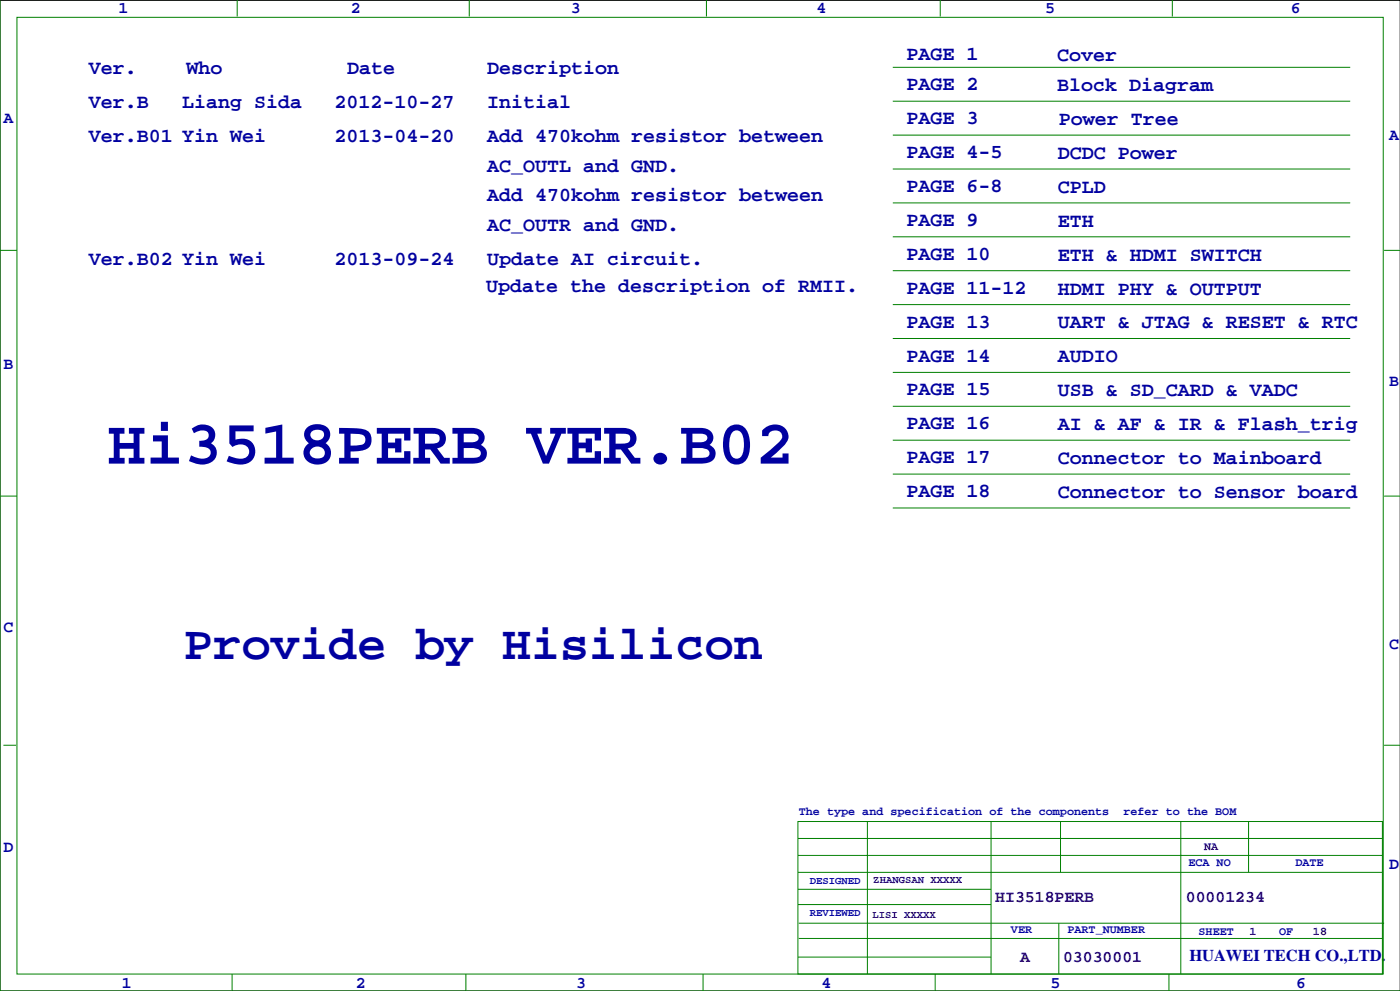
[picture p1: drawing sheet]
<svg xmlns="http://www.w3.org/2000/svg" width="420mm" height="297mm" viewBox="0 0 420 297" stroke-linecap="round" stroke-linejoin="round" font-family="sans-serif">
<defs><g id="words">
<text font-size="19" fill="#0000a0" x="32.3" y="139">Hi3518PERB VER.B02</text>
<text font-size="14.5" fill="#0000a0" x="55.1" y="197.6">Provide by Hisilicon</text>
<g font-size="6" fill="#0000a0">
<text x="271.8" y="17.9">PAGE 1</text>
<text x="26.7" y="22.3">Ver.</text>
<text x="55.9" y="22.3">Who</text>
<text x="104.1" y="22.3">Date</text>
<text x="146" y="22.3">Description</text>
<text x="317" y="18.2">Cover</text>
<text x="271.8" y="27.1">PAGE 2</text>
<text x="317" y="27.3">Block Diagram</text>
<text x="26.7" y="32.4">Ver.B</text>
<text x="54.6" y="32.4">Liang Sida</text>
<text x="100.3" y="32.4">2012-10-27</text>
<text x="146" y="32.4">Initial</text>
<text x="271.8" y="37.2">PAGE 3</text>
<text x="317.5" y="37.5">Power Tree</text>
<text x="26.7" y="42.6">Ver.B01 Yin Wei</text>
<text x="100.3" y="42.6">2013-04-20</text>
<text x="146" y="42.6">Add 470kohm resistor between</text>
<text x="271.8" y="47.4">PAGE 4-5</text>
<text x="317.2" y="47.7">DCDC Power</text>
<text x="146" y="51.5">AC_OUTL and GND.</text>
<text x="271.8" y="57.6">PAGE 6-8</text>
<text x="317.2" y="57.8">CPLD</text>
<text x="146" y="60.4">Add 470kohm resistor between</text>
<text x="146" y="69.2">AC_OUTR and GND.</text>
<text x="271.8" y="67.7">PAGE 9</text>
<text x="317.2" y="68">ETH</text>
<text x="271.8" y="77.9">PAGE 10</text>
<text x="26.7" y="79.4">Ver.B02 Yin Wei</text>
<text x="100.3" y="79.4">2013-09-24</text>
<text x="146" y="79.4">Update AI circuit.</text>
<text x="317.2" y="78.1">ETH &amp; HDMI SWITCH</text>
<text x="145.8" y="87.5">Update the description of RMII.</text>
<text x="271.8" y="88">PAGE 11-12</text>
<text x="317.2" y="88.3">HDMI PHY &amp; OUTPUT</text>
<text x="271.8" y="98.2">PAGE 13</text>
<text x="317.2" y="98.5">UART &amp; JTAG &amp; RESET &amp; RTC</text>
<text x="271.8" y="108.4">PAGE 14</text>
<text x="317.2" y="108.6">AUDIO</text>
<text x="271.8" y="118.5">PAGE 15</text>
<text x="317.2" y="118.8">USB &amp; SD_CARD &amp; VADC</text>
<text x="271.8" y="128.7">PAGE 16</text>
<text x="317.2" y="128.9">AI &amp; AF &amp; IR &amp; Flash_trig</text>
<text x="271.8" y="138.8">PAGE 17</text>
<text x="317.2" y="139.1">Connector to Mainboard</text>
<text x="271.8" y="149">PAGE 18</text>
<text x="317.2" y="149.3">Connector to Sensor board</text>
</g>
<g font-size="4.9" fill="#0000a0">
<text x="35.6" y="3.9">1</text>
<text x="105.2" y="3.9">2</text>
<text x="171.2" y="3.9">3</text>
<text x="244.9" y="3.9">4</text>
<text x="313.4" y="3.9">5</text>
<text x="387.1" y="3.9">6</text>
<text x="1" y="36.9">A</text>
<text x="416.6" y="42">A</text>
<text x="1" y="110.6">B</text>
<text x="416.6" y="115.7">B</text>
<text x="1" y="189.3">C</text>
<text x="416.6" y="194.4">C</text>
<text x="1" y="255.4">D</text>
<text x="416.6" y="260.5">D</text>
<text x="356.6" y="288">HUAWEI TECH CO.,LTD.</text>
<text x="36.6" y="296">1</text>
<text x="106.7" y="296">2</text>
<text x="172.7" y="296">3</text>
<text x="246.4" y="296">4</text>
<text x="315" y="296">5</text>
<text x="388.6" y="296">6</text>
</g>
<g font-size="4.9" fill="#400040">
<text x="298.5" y="270.5">HI3518PERB</text>
<text x="355.6" y="270.5">00001234</text>
<text x="305.9" y="288.3">A</text>
<text x="318.8" y="288.3">03030001</text>
</g>
<g font-size="3.5" fill="#0000a0">
<text x="239.5" y="244.2">The type and specification of the components</text>
<text x="336.9" y="244.2">refer to the BOM</text>
<text x="356.4" y="259.4">ECA NO</text>
<text x="388.5" y="259.4">DATE</text>
<text x="303.1" y="279.7">VER</text>
<text x="320.1" y="279.7">PART_NUMBER</text>
<text x="359.4" y="280.3">SHEET</text>
<text x="383.5" y="280.3">OF</text>
</g>
<g font-size="3.5" fill="#400040">
<text x="361.1" y="254.9">NA</text>
<text x="374.6" y="280.3">1</text>
<text x="393.7" y="280.3">18</text>
</g>
<g font-size="3.2" fill="#0000a0">
<text x="242.8" y="264.9">DESIGNED</text>
<text x="242.8" y="274.5">REVIEWED</text>
</g>
<g font-size="3.2" fill="#400040">
<text x="261.9" y="264.7">ZHANGSAN XXXXX</text>
<text x="261.6" y="275.1">LISI XXXXX</text>
</g>
</g></defs>
<path d="M419.9 .1h-419.9v296.9h419.9" fill="none" stroke="#000" stroke-width=".3"/>
<g fill="none" stroke="#008000" stroke-width=".3">
<path d="M0 -.1v297.1h419.9M71.1 0v4.9M140.7 0v4.9M211.8 0v4.9M281.9 0v4.9M351.5 0v4.9M5.1 5.2h409.7v286.8h-409.7zM267.7 20.2h137.2M267.7 30.3h137.2M267.7 40.5h137.2M267.7 50.7h137.2M0 75h5.1"/>
<path d="M267.7 60.8h137.2M267.7 71h137.2M415 75h4.9M267.7 81.1h137.2M267.7 91.3h137.2M267.7 101.5h137.2M267.7 111.6h137.2M267.7 121.8h137.2M267.7 131.9h137.2M0 148.7h5.1M267.7 152.3h137.2M267.7 142.1h137.2"/>
<path d="M415 148.7h4.9M1 223.4h3.8M415 223.4h4.9M239.3 246.2h175.2v45.8h-175.2zM239.3 251.3h175.2M239.3 256.4h175.2M260.1 246.2v45.8M297.2 246.2v45.8M318 246.2v15.3M354.1 246.2v45.8M374.4 246.2v15.3M239.3 266.6h57.9"/>
<path d="M239.3 261.5h175.2M239.3 271.1h57.9M239.5 276.7h175.5M317.5 276.7v15.3M69.6 292v5M139.7 292v5M210.8 292v5M239.3 286.9h57.9M239.5 281.3h175M280.4 292v5M350.5 292v5M383.5 287.4h.1"/>
</g>
<use href="#words"/>
</svg>
